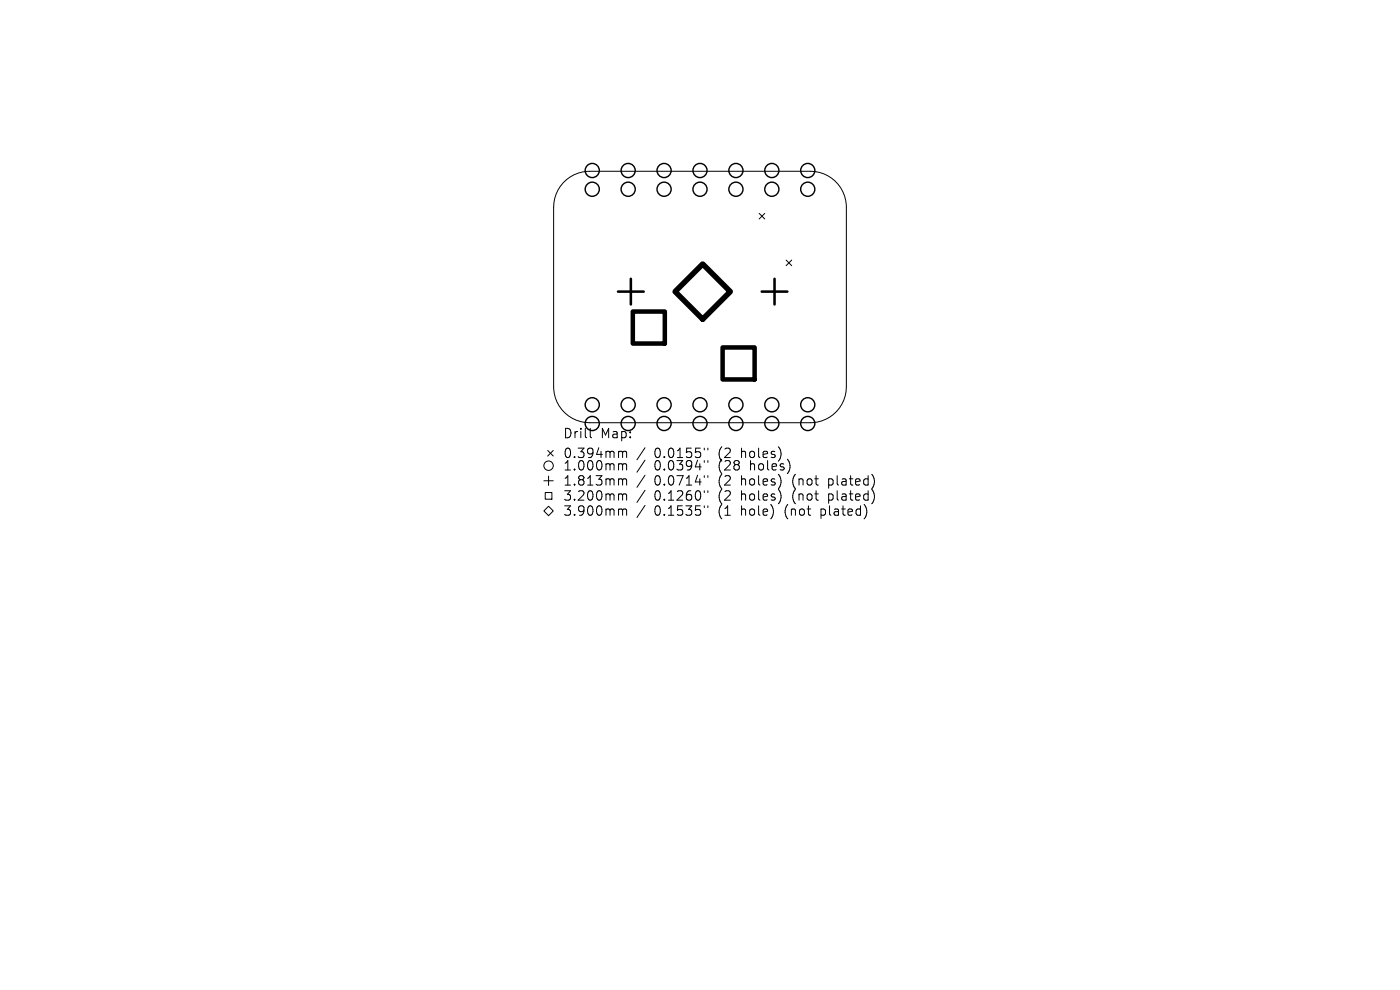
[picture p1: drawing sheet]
<svg xmlns="http://www.w3.org/2000/svg" width="297mm" height="210mm" viewBox="0 0 297 210" stroke-linecap="round" stroke-linejoin="round" font-family="sans-serif">
<defs><g id="words">
<g font-size="2.8">
<text x="119.4" y="93.2">Drill</text>
<text x="127.4" y="93.2">Map:</text>
<text x="119.4" y="97.4">0.394mm</text>
<text x="119.4" y="100.1">1.000mm</text>
<text x="138.8" y="97.4">0.0155&quot;</text>
<text x="138.8" y="100.1">0.0394&quot;</text>
<text x="152.5" y="97.4">(2</text>
<text x="152.5" y="100.1">(28</text>
<text x="157.5" y="97.4">holes)</text>
<text x="159.4" y="100.1">holes)</text>
<text x="119.4" y="103.3">1.813mm</text>
<text x="119.4" y="106.5">3.200mm</text>
<text x="138.8" y="103.3">0.0714&quot;</text>
<text x="138.8" y="106.5">0.1260&quot;</text>
<text x="152.5" y="103.3">(2</text>
<text x="152.5" y="106.5">(2</text>
<text x="157.5" y="103.3">holes)</text>
<text x="157.5" y="106.5">holes)</text>
<text x="168.6" y="103.3">(not</text>
<text x="168.6" y="106.5">(not</text>
<text x="176.4" y="103.3">plated)</text>
<text x="176.4" y="106.5">plated)</text>
<text x="119.4" y="109.7">3.900mm</text>
<text x="138.8" y="109.7">0.1535&quot;</text>
<text x="152.5" y="109.7">(1</text>
<text x="157.5" y="109.7">hole)</text>
<text x="166.9" y="109.7">(not</text>
<text x="174.8" y="109.7">plated)</text>
</g>
</g></defs>
<g fill="none" stroke="#000" stroke-width=".21">
<path d="M119.5 38.7a7.6 7.6 0 0 1 5.6-2.4h46.8a7.6 7.6 0 0 1 7.7 7.7v38.1a7.6 7.6 0 0 1-7.7 7.6h-46.8a7.6 7.6 0 0 1-7.7-7.6v-38.1a7.6 7.6 0 0 1 2.1-5.3zM161.1 45.3l1.1 1.1M162.2 45.3l-1.1 1.1M166.8 55.2l1.2 1.2M168 55.2l-1.2 1.2M116.2 95.6l1.2 1.1M117.4 95.6l-1.2 1.1M125.2 90.9v1.7l.3 .3M131.5 95.7l.5 .1 .1 .2M131.5 98.4h.3l.3 .3M132.1 96l.3-.3 .4 .1 .1 1.3M132.1 96v1.1"/>
<path d="M132.1 98.7v1M132.1 98.7l.3-.3 .4 .1 .1 1.2M136.8 95l-1.7 2.5M136.8 97.6l-1.7 2.6M149.4 95.1v.3M149.4 97.7v.4M150.2 95.1v.3M150.2 97.7v.4M115.4 102h2M115.7 104.5h1.4v1.4h-1.4zM116.4 107.4l1 1-1 1-1-1zM116.4 101v2"/>
<path d="M131.5 101.6h.3l.3 .3M131.5 104.8h.3l.3 .3M131.5 108l.5 .1 .1 .2M132.1 101.9v1M132.1 105.1v1M132.1 108.3v1M132.1 101.9l.3-.3 .4 .1 .1 1.2M132.1 105.1l.3-.3 .4 .1 .1 1.2M132.1 108.3l.3-.3 .4 .1 .1 1.2M136.8 100.8l-1.7 2.6M136.8 104l-1.7 2.6M136.8 107.2l-1.7 2.6"/>
<path d="M149.4 100.9v.4M149.4 104.1v.4M149.4 107.3v.4M150.2 100.9v.4M150.2 104.1v.4M150.2 107.3v.4"/>
<circle cx="116.4" cy="98.8" r="1"/>
</g>
<g fill="none" stroke="#000" stroke-width=".3">
<circle cx="125.6" cy="36.2" r="1.5"/>
<circle cx="133.3" cy="36.2" r="1.5"/>
<circle cx="140.9" cy="36.2" r="1.5"/>
<circle cx="148.5" cy="36.2" r="1.5"/>
<circle cx="156.1" cy="36.2" r="1.5"/>
<circle cx="163.7" cy="36.2" r="1.5"/>
<circle cx="171.4" cy="36.2" r="1.5"/>
<circle cx="125.6" cy="40.1" r="1.5"/>
<circle cx="133.3" cy="40.1" r="1.5"/>
<circle cx="140.9" cy="40.1" r="1.5"/>
<circle cx="148.5" cy="40.1" r="1.5"/>
<circle cx="156.1" cy="40.1" r="1.5"/>
<circle cx="163.7" cy="40.1" r="1.5"/>
<circle cx="171.4" cy="40.1" r="1.5"/>
<circle cx="125.6" cy="89.8" r="1.5"/>
<circle cx="125.6" cy="85.9" r="1.5"/>
<circle cx="133.3" cy="89.8" r="1.5"/>
<circle cx="133.3" cy="85.9" r="1.5"/>
<circle cx="140.9" cy="89.8" r="1.5"/>
<circle cx="140.9" cy="85.9" r="1.5"/>
<circle cx="148.5" cy="89.8" r="1.5"/>
<circle cx="148.5" cy="85.9" r="1.5"/>
<circle cx="156.1" cy="89.8" r="1.5"/>
<circle cx="156.1" cy="85.9" r="1.5"/>
<circle cx="163.7" cy="89.8" r="1.5"/>
<circle cx="163.7" cy="85.9" r="1.5"/>
<circle cx="171.4" cy="89.8" r="1.5"/>
<circle cx="171.4" cy="85.9" r="1.5"/>
</g>
<path d="M133.8 59.1v5.5M164.3 59.1v5.5M131.1 61.9h5.5M161.6 61.9h5.4" fill="none" stroke="#000" stroke-width=".54"/>
<path d="M134.2 66.1h6.8v6.8h-6.8zM153.3 73.7h6.8v6.8h-6.8z" fill="none" stroke="#000" stroke-width=".96"/>
<path d="M143.2 61.9l5.9-5.9 5.8 5.9-5.8 5.8z" fill="none" stroke="#000" stroke-width="1.2"/>
<use href="#words"/>
</svg>
